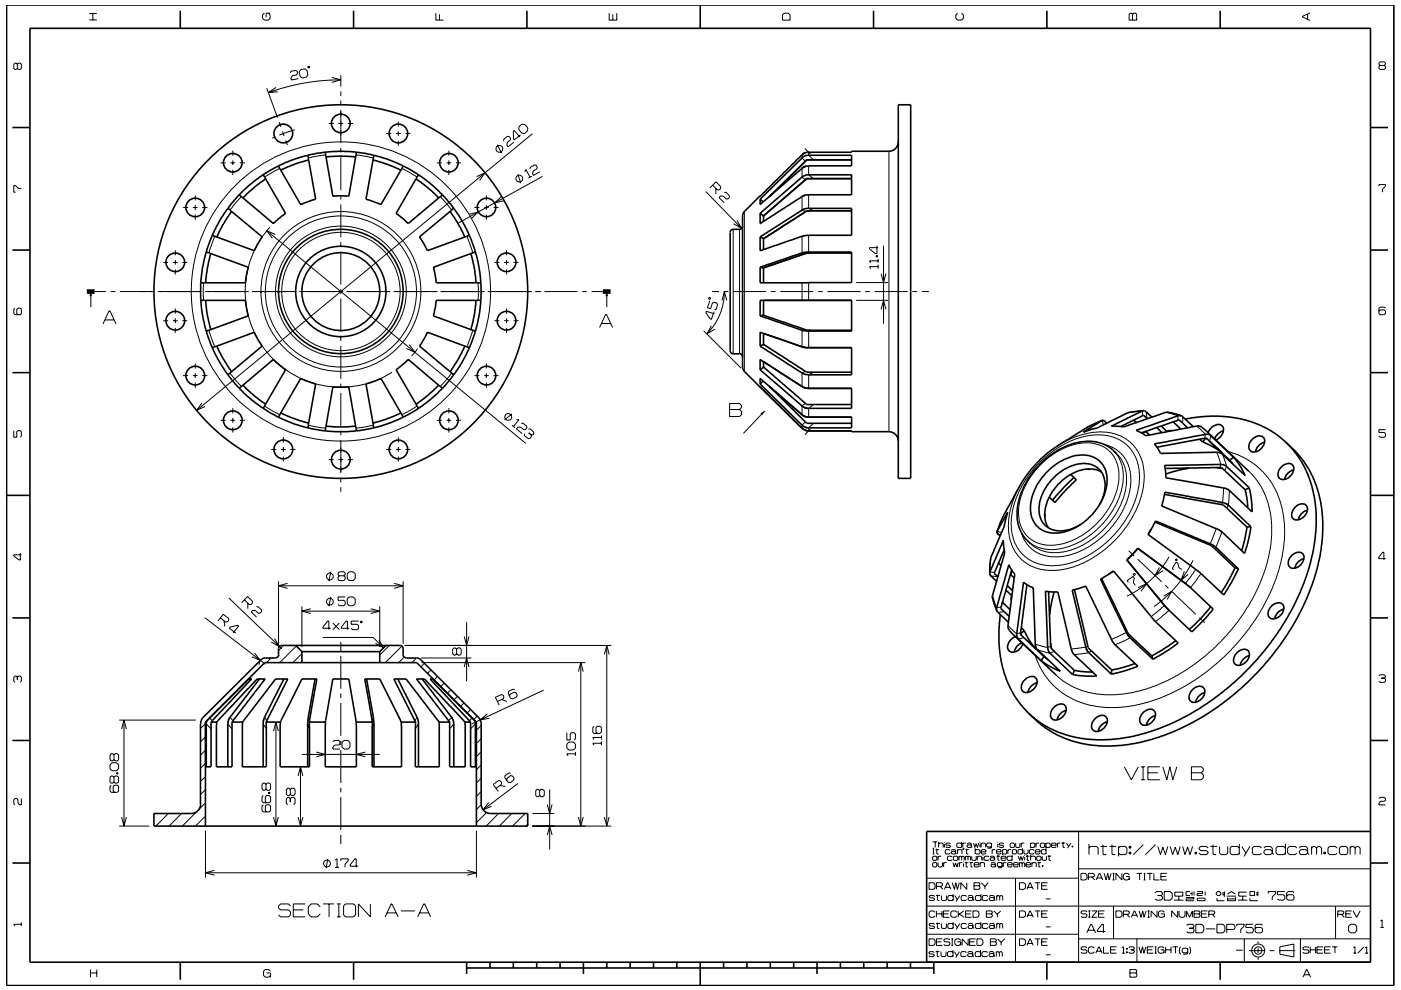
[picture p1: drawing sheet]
<svg xmlns="http://www.w3.org/2000/svg" width="297mm" height="210mm" viewBox="0 0 297 210" stroke-linecap="round" stroke-linejoin="round" font-family="sans-serif">
<g fill="none" stroke="#000" stroke-width=".21">
<path d="M3.7 13.6l-.3-.2h-.2l-.3 .2v.9l.3 .2 .5-.2M3.7 13.6l.2-.2h.4l.2 .2v.9l-.2 .2h-.4l-.2-.2M3.7 13.6v.9M18.9 4.2h1.6M18.9 2.9h1.6M19.7 2.9v1.3M56 2.8l-.3 .4v.7l.3 .4h.9l.4-.4v-.7l-.4-.4M56.6 18.7l2.2 6.3M57.3 2.8h-.9v.9M58.5 18.5l-1.6 1.1 2-.1M61.5 15.4l.2-.3 1-.2 .3 .3 .1 .4-.2 .3-.9 .1-.3 .5 .1 .5 1.5-.3M63.8 14.7l.8-.1 .5 .3 .2 1-.4 .5-.8 .1-.5-.3-.2-1z"/>
<path d="M65.4 14.1h.3l-.2 .3-.2-.1zM70.4 16.4l1.9 .5-1.9 .6M72.3 16v2.4M72.3 16.9a44.9 44.9 0 0 0-15.4 2.7M72.3 19.4v1M92.4 2.8v1.5h1.6M93.2 3v1.3M129.2 2.8v1.5h1.6v-1.5M129.9 3v1.3M166.3 2.8h.8l.4 .4v1.1h-1.6v-1.1zM203 2.8l-.4 .4v.7l.4 .4h.9l.4-.4v-.7l-.4-.4M239.6 2.8h.3l.2 .2 .3-.2h.3l.3 .2v1.3h-1.6v-1.3z"/>
<path d="M240.1 3v1.3M277.2 3v1.1M277.7 2.7l-1.6 .8v.1l1.6 .8M292.6 13.9l-.2-.3v-.2l.2-.3h.9l.2 .3v.2l-.2 .3M292.6 13.9l-.2 .2v.4l.2 .2h.9l.2-.2v-.4l-.2-.2M292.6 13.9h.9M46.8 34.5h1M48.9 34.5h.9M49.4 32v1M49.4 34v1M49.4 36v1.1M50.8 34.5h1.1"/>
<path d="M58.3 29l-.6 .3M59.2 25.9l.4 1M59.3 35.7l-3.2 1.8M59.9 27.8l.3 1M60.6 29.8l.4 1M62.5 27.6l-3.3 1.1M69 32.8l-3.6 .7M69.7 26.2h1.1M71.8 26.2h1M72.3 21.3v1M72.3 23.4v6.9M72.3 31.4v.9"/>
<path d="M72.3 33.4v6.9M73.7 26.2h1.1M75.5 32.8l3.7 .7M81.9 28.3h1.1M83.9 28.3h1.1M84.5 25.8v1M84.5 27.8v1M84.5 29.8v1.1M85.2 35.7l3.2 1.8M86 28.3h1M92.6 34.5h1.1M94.7 34.5h1"/>
<path d="M95.2 32v1M95.2 34v1M95.2 36v1.1M96.7 34.5h1M101 37.5l1.8-.8-1.1 1.6M105.4 30.7l.9 1.8M106.8 29.9v-.4l.8-.6 .3 .1 .3 .3v.4l-.7 .5v.6l.2 .4 1.3-1.1M109.8 36.9l.6 2M110 26.9l.7-.6 .6 .1 .6 .8-.1 .6-.6 .5-.6-.1-.6-.7zM110.4 28.6l-1.3 1.1-.2-.2-.1-1.6 .3-.2 1.1 1.4M111.3 36.4l.2-.4 .9 1.6M112.3 35.9l.2-.4 .8-.5 .4 .1 .2 .4-.1 .4-.7 .4-.2 .5 .2 .4 1.4-.8"/>
<path d="M112.8 37.4l-.8 .4M112.9 28.4l-71.2 58.6M115 37.4l-17.9 10M151.1 39.3l1 1h.4l.3-.3v-.4l-1-1-1.3 1.3M151.8 40v1.2M170 32.8v.7l.8 .7M170 35.7v1.8l.8 .6M170.6 31.5l1.2 1.2M171.4 32.3v.6l1.1 1M171.4 35.2v1.9l1.1 .8M188.5 32.1v59.5M292.4 39.5v-.3h1.3v.3l-.6 .6v.7"/>
<path d="M4.5 40h-.6l-.6-.6h-.4v1.4h.4M34.6 55.7h1M36.7 55.7h1M37.2 53.1v1M37.2 55.2v.9M37.2 57.1v1.1M38.6 55.7h1.1M38.8 44h1.1M40.9 44h1M41.4 41.4v1.1M41.4 43.5v1M41.4 45.5v1.1"/>
<path d="M42.9 44h1.1M43.1 60v3.7M45.6 50.1l-1.3 3.5M51.2 41.7l-2.4 2.9M56.6 48.9l54.9 45.2M57.2 48.2a20.3 20.3 0 0 0-.5 26.7 20.3 20.3 0 0 0 26.4 4M58.4 49.7l-1.8-.8 1.1 1.6M72.3 41.4v.9M72.3 43.3v7M72.3 51.3v1.1M72.3 53.3v7.1M93.3 41.7l2.5 2.9"/>
<path d="M99 50.1l1.2 3.5M99.5 45.5l1.9-.5-1.4 1.4M100.6 44h1M101.4 60v3.7M102.7 44h.9M103.1 41.4v1.1M103.1 43.5v1M103.1 45.5v1.1M104.6 44h1.1M104.8 55.7h1.1M106.3 41.7l-1.4 1.3 1.9-.4M106.9 55.7h1"/>
<path d="M107.4 53.1v1M107.4 55.2v.9M107.4 57.1v1.1M108.9 55.7h1M149.6 40.6l7.6 7.8M153.5 40.8h.5l.6 .7v.4l-.3 .3h-.4l-.5-.6h-.7l-.3 .3 1.1 1.1M155.4 48.6v26.4M156.2 46.7l1 1.7-1.7-.9M156.8 48.6v26.4M157.8 44.9v33.9M170 41.7v2.9l.8 .3M170 50.1v3.5l.8 .2"/>
<path d="M170 60v3.7M171.4 41.3v2.9l1.1 .5M171.4 49.9v3.6l1.1 .1M171.4 59.9v3.8M181.5 59.9h6.8M185.8 54.2h.3v.3h-.3zM185.8 54.4h.3M185.9 52.1v1.7h-.3l-1.2-1v-.3h1.8M186.2 56.6h-1.8l.2 .4M186.2 54.9v.8M186.2 56.1v.9M186.2 55.3h-1.8l.2 .4"/>
<path d="M186.8 58l.5 1.9 .5-1.9M187.3 52.1v16.6M3.2 65.4l-.3 .2v.9l.3 .3h1.1l.2-.3v-.9l-.2-.2h-.5l-.2 .2v.9l.2 .3M19.3 61.8v3.3M20.1 61.8h2.3M21.8 68.7l1.3-2.8h.2l1.3 2.8M22.3 67.9h1.9M23.5 61.8h1M25.4 61.8h7.4M33.4 61.8h9.4M34.6 68h1M36.7 68h1"/>
<path d="M37.2 65.4v1.1M37.2 67.5v1M37.2 69.6v1M38.6 68h1.1M38.8 79.7h1.1M40.9 79.7h1M41.4 77.1v1M41.4 79.2v1M42.9 79.7h1.1M43.4 61.8h9.3M44.3 70.1l1.2 3.5M48.8 79.1l2.4 2.9"/>
<path d="M53.4 61.8h9.4M63.5 61.8h9.3M72.3 61.3v1M72.3 63.3v7.1M72.3 71.3v1M72.3 73.4v6.9M73.4 61.8h9.4M83.4 61.8h9.4M86.8 73.1l1.2 1.6-1.9-.8M88.6 74l-1.4 1.6M93.4 61.8h9.3M95.8 79.1l-2.5 2.9"/>
<path d="M100.2 70.1l-1.2 3.5M100.6 79.7h1M102.7 79.7h.9M103.1 77.1v1M103.1 79.2v1M103.4 61.8h9.4M104.6 79.7h1.1M104.8 68h1.1M106.9 68h1M107.4 65.4v1.1M107.4 67.5v1M107.4 69.6v1"/>
<path d="M108.9 68h1M113.4 61.8h1.3M115.4 61.8h7M123.4 61.8h1M125.4 61.8h2.4M127.1 69.5l1.3-2.8h.2l1.3 2.8M127.5 68.6h2M128.6 61.8v3.3M149.2 70.1l7.9 8M150.3 63.2l.2-.1 .1 .3-.3 .1zM150.5 63.8l-.5 1.5 .7 .2 .3-1.2 .4-.2 .6 .2 .1 .3-.3 1-.3 .1M150.8 69.1l-.9 1.7 1.7-1"/>
<path d="M151 61.8h1.4M151.4 66.1l-.6 1.6-.2-.1-1-1.3 .2-.3 1.7 .6M153.1 63.8l.5-2 .5 2M153.5 61.8h.9M153.6 61.8a12.6 12.6 0 0 1-3.7 9M155.4 61.8h7M163.4 61.8h1M165.4 61.8h7M170.8 69.9l-.8 .2v3.5M170.8 78.7l-.8 .4v2.9M172.5 70.1l-1.1 .1v3.5M172.5 78.9l-1.1 .6v2.9"/>
<path d="M173.4 61.8h1.1M175.4 61.8h7.1M181.5 63.7h6.8M183.4 61.8h1M185.4 61.8h7M186.8 65.6l.5-1.9 .5 1.9M193.4 61.8h1M195.4 61.8h1.5M293.7 65.4l-.2-.3h-.9l-.2 .3v1.1l.2 .3h.9l.2-.3v-.5l-.2-.3h-.9l-.2 .3M2.9 91.3v1.4h.7v-1.1l.2-.3h.5l.2 .3v.9l-.2 .2M41.4 81.1v1.2M42.8 85.4l-1.1 1.6 1.8-.8"/>
<path d="M46.8 89.2h1M48.9 89.2h.9M49.4 86.6v1.1M49.4 88.6v1.1M49.4 90.6v1.1M50.8 89.2h1.1M56.1 86.1l3.2 1.9M57.5 95.3h1.1M59.6 95.3h1M60.1 92.7v1.1M60.1 94.8v1M60.1 96.9v1"/>
<path d="M61.5 95.3h1.1M65.4 90.2l3.6 .6M69.7 97.5h1.1M71.8 97.5h1M72.3 81.4v.9M72.3 83.3v7M72.3 91.3v1M72.3 93.3v7M73.7 97.5h1.1M79.2 90.2l-3.7 .6M81.9 95.3h1.1M83.9 95.3h1.1"/>
<path d="M84.5 92.7v1.1M84.5 94.8v1M84.5 96.9v1M86 95.3h1M88.4 86.1l-3.2 1.9M92.6 89.2h1.1M94.7 89.2h1M95.2 86.6v1.1M95.2 88.6v1.1M95.2 90.6v1.1M96.7 89.2h1M103.1 81.1v1.2"/>
<path d="M107.3 89l.1 .1M108.5 90.2l.7 .5M108.5 87.8l-1.5 1.3M109.5 89h.5l-1.1 1.5M110.5 89.8l.4-.1 .8 .7v.4l-.3 .3h-.4l-.6-.5h-.6l-.3 .4 1.2 1M111.2 92v.4l.8 .6h.4l.2-.3v-.4M112 91h.4l.8 .6v.4l-.2 .2-.4 .1M112.1 91.8l.5 .5M154.7 85.6h2.1l.4 .4v.4l-.4 .5 .4 .4v.6l-.4 .4h-2.1zM154.7 86.9h2.1M162.1 87.2l-4.5 4.7M170.8 85.6l-.8 .5v1.9"/>
<path d="M170.8 89.5l-.8 .7v.6M171.8 91l-1.2 1.2M172.5 85.8l-1.1 .8v1.9M172.5 89.8l-1.1 1v.6M220.5 98l3.1-2.5 2.2-1.4 2.3-1 1.7-.5 2.3-.4 2.9 .3 1.3 .3 1.5 .8 1 .7 1.4 1.5 .6 1.3 .5 1.5 .3 1.9-.1 2.3-.4 1.9-.9 2.6-.7 1.5-1.3 2.1-2.7 3.3-1.8 1.6-2.2 1.6-2.5 1.3-1.7 .6-2.1 .5-1.8 .2-1.6-.1-2-.4-1.7-.9-1-.8a9.9 9.9 0 0 1-2.4-9.5l.7-2.4 1.2-2.8 1.9-2.9zM220.6 98.6l1.3-1.2 2.2-1.6 2.3-1.1 1.7-.5a6.9 6.9 0 0 1 8.6 3.8l.1 .3a12.4 12.4 0 0 1-2.8 11l-1.8 2.1-2.7 2.1-3.2 1.6-2.7 .5a6.6 6.6 0 0 1-7.7-7.3l.4-2.3 1-2.8 1.8-2.9zM224 94.7l2.3-1.3 1.9-.8 3.6-.9 1.8-.1 1.7 .2 2.3 .6 1.2 .7 1.4 1.3 .9 1.1 .8 1.5 .5 1.8 .2 1.1v2.1l-.4 2.5-.5 1.7-.9 2.2-.9 1.7-1.1 1.6-1.6 2-1.7 1.8-2.1 1.7-3.7 2.2-3.4 1.2-1.9 .3-2.2 .1-2.2-.4-1.3-.5-1.7-1-.8-.9a10.6 10.6 0 0 1-2.1-9.7l1.1-3.4 1.2-2.4M234 90.1l-.4-.9-3.1 1.5M234.2 94.3l.4 .1a7.4 7.4 0 0 1 5.1 8.2l-.5 2.9-1.3 3.1-1.3 2.1-2.5 2.7-2.9 2.3-2.3 1.3-2.1 .7-1.5 .3-2.2 .1a7 7 0 0 1-6.5-5.1M234.3 89.4l.2 .5M236 95.5l.1 .2a8.3 8.3 0 0 1 1.7 8l-.6 2-1.1 2.3-1.1 1.6-1.8 2.1-1.8 1.7-2.3 1.4-2.5 1.1-2.4 .6a7.6 7.6 0 0 1-6.3-1.8M236.7 96.2l.9 1 .6 1.1a11.8 11.8 0 0 1-1.4 10.4l-1.3 1.8-1.6 1.9-1.7 1.5-1.6 1.1-1.9 1-1.8 .7-1.5 .4-1.8 .1a7.1 7.1 0 0 1-5-1.8"/>
<path d="M239.1 87.6l3-.4 .2 1M243 87.4l.2 1.4M247.1 87.5l2.7 .7-.1 1M250.8 88.4l-.1 1.3M253.7 90.4l1.9 1.8-.2 .8M255.8 91.5l.9 .9-.2 1.2M258 95.9l.8 2.6-.2 .7M259.2 96.3l.9 2.6-.4 1M260.3 95.8l2.1 .6 2.9 1.6 1.8 1.4 1.9 2.2 1.6 2.5 .9 2.5 .6 2.4 .3 3.1-.1 2.3-.5 4-.7 2.8-1.5 3.9-1.7 3.4-1.8 2.9-2.7 3.8-2.4 2.6-2.9 2.8-2.8 2.3-2.7 1.8-2.7 1.6-2.9 1.4-3.8 1.3-3.2 .7-3.1 .4-2.9-.1-3.5-.6-2.2-.7-2.4-1.3-1.9-1.4-2-2.2-1.7-2.6-.8-2.2M264.8 100l1.4 1.5 1.2 1.7 .9 1.9 .6 1.6 .5 2.2 .2 2.3v2.4l-.2 2.5-1.1 4.5-1.3 3.5-1.4 2.8-3.1 4.9-3.6 4.2-2.1 2.1-2.3 1.9-4.7 3.1-2.3 1.2-2.7 1.2-4.3 1.3-2.5 .4-2.6 .2-2.7-.2-2-.4-2.1-.6-1.6-.8-1.6-1-1.5-1.2M293.7 91.1h-1.3v.6h1.1l.2 .3v.5l-.2 .2h-.9l-.2-.2M4.3 117.3v1.5h-.2l-1.2-.9v-.2h1.6"/>
<path d="M72.3 101.3v1.1M72.3 103.3v1M210.1 118.2l-.2 3.1 1 .1M211.7 113.4l.4 .1M212.7 109.5l-1.3 3.2 .9 .3M239.3 116.8l1.2 1.1M241.2 118.6l5.1 4.8M247.9 118.1a20.3 20.3 0 0 1-9 8.3M249.2 118.7l.2-.2 .2 .3-.3 .1zM252.9 118.8a25.2 25.2 0 0 1-8.2 9.8M257.9 112.1l-1.4 3.5M259.1 112.8l-1.5 3.6"/>
<path d="M259.4 103.5l-.2 3.1-.3 .4M260.6 104l-.2 3.1-.3 .7M293.8 118.5h-1.5v-.3l.9-1.1h.2v1.6M43.4 131l12.9 9.9M46.7 131.1l1.1 .8h.5l.2-.4v-.4l-1.2-.8-1.1 1.4M47.5 131.7l.2 1.2M48.5 126.8l11.2 10.8M49.4 134.2l1.2-1.4-.3-.2-1.5 .4-.2 .3 1.4 1M51.8 127.3l1 .9h.5l.2-.3v-.4l-1-1-1.3 1.3M52.5 127.9v1.2M54 138.5l1.2 1.6-1.8-.8M54.4 128.7h.3l.8 .7v.3l-.3 .3-.4 .1-.7-.6h-.5l-.3 .3 1.1 1.1"/>
<path d="M57.5 139.6l-1 .9M58.2 135.4l1 1.7-1.7-.9M59.1 123.3v13.3M59.1 124.2h26.4M60.1 136.9l-1.1 1.1M61 123.7l-1.9 .5 1.9 .6M62.8 137l-3.5 3.5M64 138.6l-1.9 1.9M64 128.6v8.6M64 129.6h16.5M65.9 129.1l-1.9 .5 1.9 .5M68.4 135.2h10.7l2.2 2.2"/>
<path d="M70.1 133.3h-1.6v-.3l1-1.3h.2v1.9M70.1 121.3l-.4 2M70.1 126.6l-.4 2M70.6 132.2l1.4 1.4M71.9 122.1l-.2-.2v-.3l.2-.3h1l.3 .3v.3l-.3 .2M71.9 122.1l-.2 .3v.4l.2 .3h1l.3-.3v-.4l-.3-.3M71.9 122.1h1M72 132.2l-1.4 1.4M72.3 136.1v2M72.3 139.1v7M73.2 126.6h-1.5v.7h1.2l.3 .3v.6l-.3 .3h-1l-.2-.3M73.6 127l.4-.4h.9l.4 .4v1.1l-.4 .4h-.9l-.4-.4z"/>
<path d="M74 121.3h.9l.4 .4v1l-.4 .4h-.9l-.4-.4v-1zM74.1 133.3h-1.7v-.3l1-1.3h.3v1.9M76 131.7h-1.5v.7h1.2l.3 .3v.6l-.3 .3h-.9l-.3-.3M76.5 131.7l.3 .2-.1 .2-.3-.1zM78.6 129.1l1.9 .5-1.9 .5M80.3 135.7l1 1.7-1.7-1M80.5 128.6v8.6M82.5 136.9l-2 2M83.6 123.7l1.9 .5-1.9 .6M85.2 137l-3.5 3.5M85.5 123.3v13.3M85.7 139.4l-1.2 1.1"/>
<path d="M85.8 136.9h43.8M88.3 139.6l-1 .9M89.3 139.6h10.6M96.8 137.7l-.3-.3h-.2l-.3 .3v1l.3 .3h.2l.3-.3M96.8 137.7l.3-.3h.4l.3 .3v1l-.3 .3h-.4l-.3-.3M96.8 137.7v1M98.4 135l.5 1.9 .5-1.9M98.9 131.9v12.6M128.1 138.8l.6-1.9 .5 1.9M128.6 136.9v38.3M210.1 122.2l1.4 .1M210.4 126.3l.9 2.6 1-.1"/>
<path d="M212.9 129.7l-1.3 .2M213.7 132.7l1.9 1.7 .8-.2M214.9 134.7l1 .8 1.2-.2M219.5 136.6l2.3 .7h.3l.7-.2M220 137.8l2.6 .7 .9-.3M230.6 137l-.8 .3-2.7 .3M231.4 138.1l-.6 .3-3 .4M239 134l-3.3 1.6M239.2 123.5l-.2-.4 1.2-.8 .3 .3-.2 1 .4 .6M239.6 135.3l-3.2 1.5M239.9 135.1l-.3 .2M240.4 121.6l.3 .1-.2 .3-.2-.1z"/>
<path d="M241.3 124.6l1.8-.8-1.2 1.6M245.8 120.4l-.9 1.7 1.7-1M246.7 126.4l1.7-1-.9 1.8M246.9 128.4l-2.8 2.4M247 124.1l.7 .7M247.9 129.5l-2.9 2.4M248.5 125.5l5 4.8M250.6 120.8l-.6-.4-.3-.9-.4-.3-.8 1.4 .4 .2M251.1 121.2l-.7 1.9 1.5-1.3M253.5 120.8l-2.2 3M254.3 131l1.1 1.1M254.6 121.7l-2.2 3"/>
<path d="M3.7 143.6l-.3-.2h-.2l-.3 .2v.9l.3 .2M3.7 143.6l.2-.2h.4l.2 .2v.9l-.2 .2M3.7 143.6v.6M25.3 152.7h16.2M25.8 154.6l.5-1.9 .5 1.9M26.3 152.7v22.5M43.6 159.1l-1.1 1M43.6 156.3l-1.1 1M43.6 153.5l-1.1 1M43.7 153.5l1 1.1M44.5 152.3l.5 .6M48.3 153.5l.9 1.1"/>
<path d="M48.8 152.1l.6 .8M55.2 140.1l-.3 .9M55.8 153.5l.7 1.1M56.1 152.1l.5 .8M58 155.1l.5-1.9 .5 1.9M58.5 153.2v22M65.2 153.5l.4 1.1M65.4 152.1l.2 .8M67.1 159.5l1.9 .5-1.9 .5M70.6 157.3l.2-.2h1l.3 .2v.5l-.3 .2h-.8l-.4 .5v.4h1.5M72.3 147.1v1M72.3 149.1v7"/>
<path d="M72.3 157.1v1M72.3 159.1v7M72.5 157.5l.4-.4h.9l.4 .4v1l-.4 .4h-.9l-.4-.4zM77.5 159.5l-1.9 .5 1.9 .5M79.2 152.1l-.3 .8M79.3 153.5l-.4 1.1M88.4 152.1l-.4 .8M88.7 153.5l-.7 1.1M89.4 140.5h34.7M90 140.7l-.8 .7M91.4 142.1l-.8 .7M92.7 143.5l-.7 .7"/>
<path d="M94.1 144.9l-.7 .7M95.6 146.3l-.7 .7M95.8 152.1l-.7 .8M96.2 153.5l-.9 1.1M97 147.7l-.7 .7M98.4 149.1l-.7 .7M98.4 141.5l.5-1.9 .5 1.9M99.8 150.5l-.7 .7M100.1 152.3l-.6 .6M100.8 153.5l-1 1.1M101.2 151.9l-.7 .7M102 159.5l-1 1"/>
<path d="M102 156.7l-1 1M102 153.9l-1 1M103.3 151.4l-1.5 1.3 2-.3M105.5 148.8l1.2-.6 .1-.4-.1-.4-.4-.1-1.3 .6 .8 1.7M106.3 148.4l1.2 .4M109.1 146.3l-.3-.1-.9 .4-.2 .4 .5 1.1 .4 .1 .9-.4 .2-.4-.3-.5-.3-.1-.9 .4-.2 .4M115.3 146.4l-15.3 7.1M120.2 155.4v1.6h.7v-1.3l.3-.3h.5l.3 .3v1l-.3 .3M120.6 157.4h1l.4 .4v.9l-.4 .4h-1l-.4-.4v-.9zM122 159.9h-1.8l.2 .4M122 159.5v.8M122.6 142.4l.5-1.9 .6 1.9"/>
<path d="M123.1 140.5v34.7M125.9 154l-.2 .3v1l.2 .3h1.3l.3-.3v-1l-.3-.3h-.5l-.3 .3v1l.3 .3M127.5 157.6h-1.8l.2 .5M127.5 156v.8M127.5 157.2v.9M127.5 156.4h-1.8l.2 .4M292.4 143.4l.2-.3h.9l.2 .3v.2l-.2 .2M292.9 143.8h.6M293.5 143.8l.2 .3v.4l-.2 .2h-.9l-.2-.2M4.5 169.4v1.3h-.3l-.4-.4v-.7l-.2-.2h-.4l-.3 .2v.9l.3 .2M23.6 166.5l-.3 .3v1l.3 .3h1.2l.3-.3v-1l-.3-.3h-.5l-.3 .3v1l.3 .3M23.7 161.8h1l.4 .4v.9l-.4 .4h-1l-.4-.4v-.9z"/>
<path d="M24.2 164.8l-.3-.2h-.3l-.3 .2v1.1l.3 .2h.3l.3-.2M24.2 164.8l.2-.2h.4l.3 .2v1.1l-.3 .2h-.4l-.2-.2M24.2 164.8v1.1M24.2 160.1l-.3-.3h-.3l-.3 .3v1l.3 .3h.3l.3-.3M24.2 160.1l.2-.3h.4l.3 .3v1l-.3 .3h-.4l-.2-.3M24.2 160.1v1M24.7 163.9h.3v.3h-.3zM24.7 164h.3M25.3 175.2h6.4M25.8 173.3l.5 1.9 .5-1.9M32.9 172.5l-.3 .3M35.7 172.5l-2.6 2.7"/>
<path d="M38.5 172.5l-2.6 2.7M41.6 172.3l-2.9 2.9M43.6 170.3l-1.4 1.4M43.6 167.5l-1.1 1M43.6 164.7l-1.1 1M43.6 161.9l-1.1 1M43.6 176.2v9.9M43.6 173.1l-2.2 2.1M55.8 168.7l-.3 .3v1l.3 .3h1.3l.3-.3v-1l-.3-.3h-.6l-.2 .3v1l.2 .3M55.8 170.7l-.3 .2v1.1l.3 .2h1.3l.3-.2v-1.1l-.3-.2h-.6l-.2 .2v1.1l.2 .2M56.4 166.4l.3-.3h.4l.3 .3v.9l-.3 .3h-.4l-.3-.3M56.4 166.4l-.3-.3h-.3l-.3 .3v.9l.3 .3h.3l.3-.3"/>
<path d="M56.4 166.4v.9M56.9 168.1h.3v.2h-.3zM56.9 168.2h.3M58 173.3l.5 1.9 .5-1.9M61.5 169.4l-.2-.3h-.3l-.3 .3v1l.3 .3M61.5 169.4l.3-.3h.5l.3 .3v1l-.3 .3M61.5 169.4v.7M61.5 167.5l-.2-.3h-.3l-.3 .3v.9l.3 .3h.3l.2-.3M61.5 167.5l.3-.3h.5l.3 .3v.9l-.3 .3h-.5l-.3-.3M61.5 167.5v.9M63.2 164.6l.5-2 .5 2M63.2 173.3l.5 1.9 .5-1.9"/>
<path d="M63.7 162.6v12.6M64 160h16.5M72.3 167.1v1M72.3 169.1v7M72.3 177.1v1.9M101 176.2v9.9M102 170.7l-1 1M102 167.9l-1 1M102 165.1l-1 1M102 162.3l-1 1M103.1 172.4l-2.1 2.1M103.6 170.2l-1.2 1.6 1.8-.8"/>
<path d="M105.2 167.2l1.1-.8v-.5l-.2-.3h-.4l-1.1 .8 1.1 1.5M105.7 172.5l-2.6 2.7M106 166.6l1.1 .2M108.2 164h-.3l-.8 .5-.1 .4 .8 1 .4 .1 .8-.6v-.4l-.3-.4-.4-.1-.8 .6-.1 .4M108.5 172.5l-2.6 2.7M109.9 166.2l-7.5 5.6M111.3 172.5l-2.6 2.7M111.9 174.8l-.4 .4M112.9 175.2h16.7M112.9 172.5h4.6M114.4 167.7l-.3-.3h-.3l-.2 .3v1l.2 .3h.3l.3-.3M114.4 167.7l.3-.3h.4l.3 .3v1l-.3 .3h-.4l-.3-.3"/>
<path d="M114.4 167.7v1M116 170.6l.5 1.9 .5-1.9M116 177.1l.5-1.9 .6 1.9M116.5 167.4v12.8M122.6 173.3l.5 1.9 .6-1.9M128.1 173.3l.5 1.9 .6-1.9M197.7 178.6h1M197.7 179.9h.4M197.9 179.9v1.2M198.3 178.6v1.1M198.6 180v1.1h.4M199 179l.2-.2h.6l.2 .2v.7"/>
<path d="M199 178.6v1.1M200.2 178.6v.1M200.2 179v.7M201.5 179l-.2-.2h-.6l-.2 .3 .2 .2h.6l.2 .3-.2 .1h-.6l-.2-.1M203.9 179l-.2-.2h-.7l-.1 .2v.6l.1 .1h.7l.2-.1M203.9 178.6v1.1M204.1 178.8v.9M204.2 179.9h.2l-.2 .4zM204.3 179.9l-.1 .4M204.8 178.8h-.5l-.2 .2M204.9 180v1.1h.4M205 179l.2-.2h.6l.2 .2v.6"/>
<path d="M206 179.4l-.2-.2h-.6l-.2 .2 .2 .3h.6l.2-.1M206 179.6l.1 .1M206.4 178.8l.3 .9 .3-.8 .2 .8 .3-.9M206.8 179.9v1.2M207.8 178.6v.1M207.8 179v.7M208 179l.2-.2h.5l.3 .2v.7M208 178.8v.9M210.2 179l-.2-.2h-.6l-.2 .2v.4l.2 .3h.6l.2-.3M210.2 178.8v.9l-.2 .2h-.6M211.5 178.6v.1M211.5 179v.7"/>
<path d="M212.8 179l-.2-.2h-.6l-.2 .3 .2 .2h.6l.2 .3-.2 .1h-.6l-.2-.1M214.3 178.8h.6l.2 .2v.6l-.2 .1h-.6l-.1-.1v-.6zM215.3 178.8v.8l.2 .1h.6l.1-.1v-.8M216.5 178.8v.9M216.8 179.9v1.2M217.2 178.8h-.5l-.2 .2M218.5 179l.2-.2h.5l.2 .2v.6l-.2 .1h-.5l-.2-.1M218.5 178.8v1.1M219.7 178.8v.9M220.3 178.8h-.5l-.1 .2M220.6 179l.2-.2h.5l.2 .2v.6l-.2 .1h-.5l-.2-.1zM221.7 179l.3-.2h.5l.2 .2v.6l-.2 .1h-.5l-.3-.1"/>
<path d="M221.7 178.8v1.1M221.8 179.9v1.2M222.9 179.3h1l-.1-.5h-.7l-.2 .2v.6l.2 .1h.7l.1-.1M224.2 178.8v.9M224.8 178.8h-.4l-.2 .2M225.1 178.8h.7M225.4 178.6v1.1h.4M226.1 178.8l.5 .8M227 178.8l-.6 1.1M227.3 179.4h.2v.3h-.2zM227.4 179.4v.3M228.7 176.4v27.7"/>
<path d="M230.9 179.9l.3-.4h1.3l.3 .4v1.4M230.9 179v2.3M233.3 179.5h1.4M233.8 179.2v1.9l.2 .2h.6M235.2 179.5h1.4M235.8 179.2v1.9l.2 .2h.5M237.1 179.9l.4-.4h1l.4 .4v1l-.4 .4h-1l-.4-.4M237.1 179.5v2.1M238.4 162.6l1.5 2.8 1.4-2.8M239.4 179.5h.4v.4h-.4zM239.6 179.5v.4M241.9 162.6h.9"/>
<path d="M241.9 165.4h.9M242.4 162.6v2.8M242.4 179.2l-2.1 2.1M243.4 163.9h2.1M245 179.2l-2.1 2.1M245.5 179.5l.5 1.8 .5-1.6 .6 1.6 .5-1.8M245.9 162.6h-2.5v2.8h2.5M246.5 162.6l.9 2.8 .6-2.8 .7 2.8 .8-2.8M248.1 179.5l.5 1.8 .6-1.6 .5 1.6 .5-1.8M250.7 179.5l.5 1.8 .6-1.6 .5 1.6 .6-1.8M252.6 163.9h2.1M252.6 162.6h2.1l.4 .5v.4l-.4 .4 .4 .4v.7l-.4 .4h-2.1z"/>
<path d="M256.2 179.9l-.4-.4h-1.2l-.4 .4 .4 .5h1.2l.4 .5-.4 .4h-1.2l-.4-.4M256.6 179.5h1.5M257.2 179.2v1.9l.1 .2h.6M258.6 179.5v1.4l.3 .4h1.1l.3-.4v-1.4M262.8 179.9l-.4-.4h-1.2l-.4 .4v1l.4 .4h1.2l.4-.4M262.8 179v2.3M263.3 179.5l.9 1.4M265 179.5l-1.2 2.1M267.5 179.9l-.4-.4h-1.2l-.4 .4v1l.4 .4h1.2l.4-.4M268 179.9l.3-.4h1.1l.3 .4v1M272.5 179.9l-.3-.4h-1.3l-.3 .4v1l.3 .4h1.3l.3-.4M272.5 179v2.3"/>
<path d="M274.9 179.9l-.3-.4h-1.2l-.4 .4v1l.4 .4h1.2l.3-.4M275.5 179.9l.3-.4h1.1l.3 .4v1M278.1 179.9l.3-.4h.4l.3 .4M278.1 179.5v1.8M279.1 179.9l.4-.4h.3l.4 .4v1.4M279.1 179.9v1.4M283.5 179.9l-.4-.4h-1.2l-.3 .4v1l.3 .4h1.2l.4-.4M284.3 179.5h1.1l.3 .4v1l-.3 .4h-1.1l-.3-.4v-1zM286.3 179.9l.3-.4h.3l.4 .4M286.3 179.5v1.8M287.3 179.9l.4-.4h.3l.4 .4v1.4M287.3 179.9v1.4"/>
<path d="M292.4 169.4l.2-.3h.9l.2 .3v.3l-.2 .3h-.8l-.3 .3v.4h1.3M4.5 195.7v.7M4.5 196h-1.6l.3 .4M43.6 185.1h57.4M45.5 184.6l-1.9 .5 1.9 .5M61.6 192.1l-.4-.4h-1.7l-.4 .4v.5l.4 .4h1.7l.4 .4v.6l-.4 .5h-1.7l-.4-.5M62.2 193h2.1M64.7 191.7h-2.5v2.8h2.5M67.9 192.4l-.6-.7h-1.3l-.6 .7v1.4l.6 .7h1.3l.6-.7M68.5 191.7h2.3M69.5 182.2l-.4 1.9M69.8 191.7v2.8"/>
<path d="M71 182.4l.5-.2v1.8M71 184h.9M71.4 191.7h.9M71.4 194.5h.9M71.8 191.7v2.8M72.3 182.6v-.4h1.5v.4l-.7 .7v.7M72.9 192.1l.4-.4h1.7l.4 .4v1.9l-.4 .5h-1.7l-.4-.5zM75.9 183.7h-1.6v-.3l.9-1.2h.3v1.8M78.5 191.7v2.8l-2.5-2.8v2.8M81.7 194.5l1.2-2.8h.2l1.3 2.8M82 193.6h2M85 193.2h3"/>
<path d="M88.6 194.5l1.2-2.8h.2l1.3 2.8M89 193.6h1.9M99.1 184.6l1.9 .5-1.9 .5M196.5 198.2h32.2M196.5 192.2h94.1M196.6 186.3h32.1M197 199.1h.9l.3 .4v.7l-.3 .3h-.9zM197 187.2h.9l.3 .4v.7l-.3 .3h-.9zM197.7 181.1h.4M197.7 181.8l.2-.2h.6l.1 .2v.5l-.1 .2h-.6l-.2-.2zM197.7 183.1l.2-.1h.6l.1 .1v.6l-.1 .2h-.6l-.2-.2zM198.2 190.2l-.2-.3h-.8l-.2 .3 .2 .3h.8l.2 .3-.2 .2h-.8l-.2-.2"/>
<path d="M198.2 196.1l-.2-.2h-.8l-.2 .2 .2 .3h.8l.2 .2-.2 .3h-.8l-.2-.2M198.2 193.5l-.2-.3h-.7l-.3 .3v.8l.3 .3h.7l.2-.3M198.3 180.2h.8M198.5 189.9h.8M198.5 195.9h.8M198.5 188h1.1l.2-.2v-.4l-.2-.2h-1.1v1.4M198.5 199.8h1.1M198.5 193.2v1.4M198.5 193.8h1.2M198.7 189.7v1.2l.5 .1M198.7 195.7v1.1l.5 .1M198.9 183v.7l.2 .2h.5l.2-.2v-.7"/>
<path d="M198.9 181.6v.9M199.3 188l.6 .6M199.6 181.6h-.5l-.2 .2M199.6 189.9v.9l.2 .2h.6l.3-.2v-.9M199.6 195.9v.8l.2 .2h.6l.3-.2v-.8M199.7 193.2v1.4M199.8 199.1h-1.3v1.4h1.3M200 193.8h1.1M200.1 183v.9M200.2 188.6l.7-1.4h.1l.6 1.4M200.4 188.2h1M200.7 183h-.5l-.1 .1"/>
<path d="M201.3 193.2h-1.3v1.4h1.3M201.4 199.3l-.2-.2h-.9l-.2 .5 .2 .2h.9l.2 .2v.3l-.2 .2h-.9l-.2-.2M201.4 180.4l-.1-.2h-.7l-.2 .2v.5l.2 .2h.7l.1-.2M201.7 180.4l.2-.2h.5l.2 .2v.5M201.7 199.1h.4M201.9 199.1v1.4M201.9 187.2l.5 1.4 .2-1.4 .4 1.4 .4-1.4M201.9 181.8l-.2-.2h-.7l-.1 .2v.5l.1 .2h.7l.2-.2M202.1 183l.2 .9 .3-.9 .3 .9 .3-.9M202.1 190.2l-.2-.3h-.7l-.2 .3v.6l.2 .2h.7l.2-.2M202.1 196.1l-.2-.2h-.7l-.2 .2v.6l.2 .2h.7l.2-.2M202.1 189.6v1.4"/>
<path d="M202.1 195.6v1.3M202.1 181.8l.2-.2h.6l.2 .2v.5l-.2 .2h-.6l-.2-.2zM202.4 189.9l.5 .9M202.4 195.9l.5 .8M202.6 180.8l-.2-.2h-.5l-.2 .2 .2 .3h.5l.2-.2M202.6 180.9l.2 .2M202.9 193.5l-.3-.3h-.7l-.3 .3v.8l.3 .3h.7l.3-.3M202.9 199.8h.8v.7M203 180.4l.2-.2h.6l.2 .2v.7M203 180.2v.9M203.2 193.2v1.4M203.3 181.8l.2-.2 .4 .2"/>
<path d="M203.3 181.6v.9M203.4 193.8l1 .8M203.4 183v.9M203.5 189.9l-.8 1.3M203.5 195.9l-.8 1.2M203.7 199.5l-.3-.4h-.7l-.3 .4v.7l.3 .3h.7l.3-.3M203.9 181.8v.7M203.9 181.8l.1-.2 .4 .2v.7M204 183h-.4l-.2 .1M204.3 182.7v.2M204.3 183.1v.8M204.3 193.2l-1.1 .8"/>
<path d="M204.6 183h.7M204.7 180.2h.7M204.7 181.6v.9M204.7 181.8l.1-.2 .4 .2M204.7 193.8h1.1M204.8 182.8v1l.4 .1M204.9 190.2l-.2-.3h-.7l-.2 .3v.6l.2 .2h.7l.2-.2M204.9 196.1l-.2-.2h-.7l-.2 .2v.6l.2 .2h.7l.2-.2M205 187.2v1.4l-1.3-1.4v1.4M205.2 190.2l.2-.3h.7l.2 .3v.6M205.2 196.1l.2-.2h.7l.2 .2v.6M205.2 181.8v.7"/>
<path d="M205.2 181.8l.2-.2 .4 .2v.7M205.3 199.1v1.4l-1.3-1.4v1.4M205.6 183h.7M205.6 199.8h1M205.9 182.8v1l.3 .1M206 193.2h-1.3v1.4h1.3M206 181.6v.7l.2 .2h.6l.2-.2v-.7M206.3 193.2h1l.3 .3v.8l-.3 .3h-1zM206.3 190.6l-.2-.2h-.7l-.2 .2 .2 .4h.7l.2-.2M206.3 196.5l-.2-.2h-.7l-.2 .2 .2 .4h.7l.2-.2M206.3 190.8l.2 .2M206.3 196.7l.2 .2"/>
<path d="M206.5 187.2h1.1l.2 .2-.2 .5 .2 .2v.3l-.2 .2h-1.1zM206.5 187.9h1.1M206.5 183.4h1.1l-.2-.4h-.7l-.2 .1v.6l.2 .2h.7l.2-.2M206.8 180.4l.1-.2h.7l.2 .2v.5l-.2 .2h-.7l-.1-.2M206.8 199.1h-1.2v1.4h1.2M207.1 199.1h1l.3 .4v.7l-.3 .3h-1zM207.2 181.8l.2-.2h.5l.2 .2v.7M207.2 181.6v.9M207.8 183.1l.2-.1h.6l.1 .1v.8M207.8 183v.9M208 190.2l-.2-.3h-.8l-.2 .3v.6l.2 .2h.8l.2-.2M208 196.1l-.2-.2h-.8l-.2 .2v.6l.2 .2h.8l.2-.2"/>
<path d="M208 189.6v1.4M208 195.6v1.3M208 180.7h1v-.3l-.2-.2h-.6l-.2 .2v.5l.2 .2h.6l.2-.2M208.1 187.2l.7 .8M208.4 181.3v.2M208.4 181.8v.7M208.8 188v.6M209.1 193.2h1.1l.2 .2-.2 .4 .2 .2v.3l-.2 .3h-1.1zM209.1 193.8h1.1M209.5 190.2l-.3-.3h-.7l-.2 .3v.6l.2 .2h.7l.3-.2M209.5 196.1l-.3-.2h-.7l-.2 .2v.6l.2 .2h.7l.3-.2M209.5 187.2l-.7 .8"/>
<path d="M209.7 181.8l-.2-.2h-.7l-.1 .2v.5l.1 .2h.7l.2-.2M209.7 190.2l.3-.3h.6l.2 .3v.6M209.7 196.1l.3-.2h.6l.2 .2v.6M209.9 181.8l.2-.2h.5l.3 .2v.5M210 199.1h1l.2 .2-.2 .5 .2 .2v.3l-.2 .2h-1zM210 199.8h1M210.1 183.1l.2-.1h.5l.2 .1v.6M210.4 180.2v.9M210.7 193.2l.8 .7M210.8 190.6l-.2-.2h-.6l-.3 .2v.2l.3 .2h.6l.2-.2M210.8 196.5l-.2-.2h-.6l-.3 .2v.2l.3 .2h.6l.2-.2M210.8 190.8l.2 .2"/>
<path d="M210.8 196.7l.2 .2M210.9 182.2l-.3-.3h-.5l-.2 .3 .2 .3h.5l.3-.2M210.9 182.3l.1 .2M211 183.5l-.2-.2h-.5l-.2 .2 .2 .4h.5l.2-.2M211 183.7l.2 .2M211 180.2h-.4l-.2 .2M211.3 181.6h.7M211.3 180.7h1l-.2-.5h-.6l-.2 .2v.5l.2 .2h.6l.2-.2M211.3 190.2l.2-.3 .5 .3M211.3 189.9v1.1M211.3 195.9v1M211.3 196.1l.2-.2 .5 .2"/>
<path d="M211.5 193.9v.7M211.5 199.1l.8 .8M211.6 181.4v1l.3 .1M212 190.2l.2-.3 .4 .3v.8M212 190.2v.8M212 196.1v.8M212 196.1l.2-.2 .4 .2v.8M212.2 193.2l-.7 .7M212.3 182h1v-.2l-.2-.2h-.6l-.2 .2v.5l.2 .2h.6l.2-.2M212.3 199.9v.6M212.5 183.1l-.2-.1h-.7l-.2 .1v.5l.2 .2h.7l.2-.2M212.5 183v.9l-.2 .2h-.7"/>
<path d="M212.6 180.4l.1-.2h.6l.1 .2v.5l-.1 .2h-.6l-.1-.2M212.6 180.2v1.1M212.7 183v.9M213 199.1l-.7 .8M213.4 183h-.5l-.2 .1M213.6 183.4h1l-.1-.4h-.7l-.2 .1v.6l.2 .2h.7l.1-.2M213.7 180.2v.9M214.4 180.2h-.5l-.2 .2M214.6 181.8l-.2-.2h-.7l-.2 .2v.5l.2 .2h.7l.2-.2M214.6 181.3v1.2M214.6 180.4l.2-.2h.5l.2 .2v.5l-.2 .2h-.5l-.2-.2zM214.9 183.4h1l-.2-.4h-.6l-.2 .1v.6l.2 .2h.6l.2-.2"/>
<path d="M215.3 186.3v17.8M215.9 181.6l.3 .9 .2-.8 .3 .8 .3-.9M216.2 183v.9M216.2 183.1l.2-.1 .3 .1M216.2 199.1h.9l.3 .4v.7l-.3 .3h-.9zM216.2 187.2h.9l.3 .4v.7l-.3 .3h-.9zM216.2 193.2h.9l.3 .3v.8l-.3 .3h-.9zM216.7 183.1l.2-.1 .4 .1v.8M216.7 183.1v.8M216.8 180.4l-.2-.2h-.6l-.2 .2v.5l.2 .2h.6l.2-.2M217.1 180.2v.7l.2 .2h.5l.2-.2v-.7M217.3 181.3v.2"/>
<path d="M217.3 181.8v.7M217.5 183.4h1l-.1-.4h-.7l-.2 .1v.6l.2 .2h.7l.1-.2M217.5 181.6h.8M217.7 194.6l.7-1.4 .7 1.4M217.7 188.6l.7-1.4 .7 1.4M217.8 181.4v1l.4 .1M217.9 194.1h1M217.9 188.2h1M218.5 181.8l.2-.2h.6l.2 .2v.7M218.5 181.3v1.2M218.8 183.1l.2-.1h.5l.2 .1v.8M218.8 183v.9"/>
<path d="M219.2 180.4l-.1-.2h-.7l-.2 .2v.5l.2 .2h.7l.1-.2M219.4 199.1h1.2M219.4 193.2h1.2M219.4 187.2h1.2M219.5 180.7h1l-.2-.5h-.6l-.2 .2v.5l.2 .2h.6l.2-.2M219.8 181.8l.2-.2h.5l.2 .2v.5l-.2 .2h-.5l-.2-.2zM220 183h.7M220 187.2v1.4M220 193.2v1.4M220 199.1v1.4M220.3 182.8v1l.3 .1M220.8 199.8h1.1"/>
<path d="M220.8 193.8h1.1M220.8 187.9h1.1M221 183.6h.1v.2h-.1zM221 181.6v.7l.1 .2h.6l.2-.2v-.7M221.1 183.6v.2M221.7 196.6h1.1M221.7 190.7h1.1M221.8 180.4l-.2-.2h-.6l-.2 .2v.5l.2 .2h.6l.2-.2M222.1 199.1h-1.3v1.4h1.3M222.1 187.2h-1.3v1.4h1.3M222.1 193.2h-1.3v1.4h1.3M222.1 181.6h.8"/>
<path d="M222.4 181.4v1l.4 .1M228.7 199.1h61.9M228.7 184.3h61.9M229.2 185.2h.9l.4 .4v.7l-.4 .3h-.9zM230.4 197.9l.9-1.9h.1l.9 1.9M230.5 193.4l-.2-.2h-.9l-.2 .2 .2 .4h.9l.2 .2v.3l-.2 .3h-.9l-.2-.3M230.7 197.3h1.3M230.8 186h1l.2-.2v-.3l-.2-.3h-1v1.4M230.8 193.2h.4M230.8 194.6h.4M231 193.2v1.4M231.5 186l.6 .6"/>
<path d="M231.5 193.2h1.1l-1.1 1.4h1.1M232.4 186.6l.6-1.4h.2l.6 1.4M232.6 186.2h1M232.9 193.8h1.1M234.1 185.2l.4 1.4 .4-1.4 .3 1.4 .4-1.4M234.2 193.2h-1.3v1.4h1.3M234.4 197.6h-1.7v-.3l.9-1.3h.3v1.9M235.9 185.2h.4M235.9 186.6h.4M236.1 185.2v1.4M236.1 192.2v6.9M236.6 193.2h1l.3 .3v.8l-.3 .3h-1z"/>
<path d="M237.9 185.2v1.4l-1.3-1.4v1.4M238.2 193.9h1l.2-.2v-.3l-.2-.2h-1v1.4M238.7 185.9h.7v.7M238.9 193.9l.7 .7M239.4 180.8h.4v.3h-.4zM239.4 185.6l-.3-.4h-.6l-.3 .4v.7l.3 .3h.6l.3-.3M239.6 180.8v.3M239.9 194.6l.6-1.4 .7 1.4M240.1 194.1h.9M241 185.2h1.1M241 199.1v5M241.5 193.2l.4 1.4 .4-1.4 .3 1.4 .4-1.4"/>
<path d="M241.6 185.2v1.4M242.5 185.2h.4M242.5 186.6h.4M242.7 185.2v1.4M243.2 185.2h1.1M243.3 193.2h.5M243.3 194.6h.5M243.5 193.2v1.4M243.8 185.2v1.4M244.6 185.2v1.4h1.2M244.9 189.4l.3-.3h1l.3 .3v.2l-.3 .3M245.3 193.2v1.4l-1.2-1.4v1.4"/>
<path d="M245.4 189.9h.8M246.1 193.8h.8v.8M246.1 185.9h1.1M246.2 189.9l.3 .3v.5l-.3 .2h-1l-.3-.2M246.8 189.1h1.3l.4 .4v1l-.4 .4h-1.3zM246.9 193.5l-.4-.3h-.6l-.3 .3v.8l.3 .3h.6l.4-.3M247.4 185.2h-1.3v1.4h1.3M248.9 190.9h2M249.1 189.2h1.7v.9h-1.7zM249.7 193.2v1.4l-1.3-1.4v1.4M249.9 190.1v.8M250 193.2v1.1l.3 .3h.6l.3-.3v-1.1"/>
<path d="M251.5 190.4h1.6v.3h-1.6v.3h1.6M251.5 194.6v-1.4l.7 1.4 .6-1.4v1.4M251.6 196.3l.3-.3h1l.3 .3v.3l-.3 .3M252.1 196.9h.8M252.3 189.1h-.8v.8h.8M252.3 189.5h.4M252.7 189.1v.8M252.9 196.9l.3 .2v.5l-.3 .3h-1l-.3-.3M253.1 193.2h1.1l.2 .2-.2 .4 .2 .3v.2l-.2 .3h-1.1zM253.1 193.8h1.1M253.2 189.1v.8M253.4 180.8h.3v.3h-.3z"/>
<path d="M253.5 196h1.3l.4 .5v.9l-.4 .5h-1.3zM253.5 180.8v.3M253.8 189.1h1.2v.4h-1.2v.4h1.2M254 190.5h1.4l.1 .4-.1 .1h-1.4l-.2-.1zM254.7 193.8h1.1M255.5 189.1v.8M255.6 197h2M256 193.2h-1.3v1.4h1.3M256.3 193.9h1l.3-.2v-.3l-.3-.2h-1v1.4M257 193.9l.6 .7M258 196h1.3l.4 .5v.9l-.4 .5h-1.3zM258 190.5v.5h1.6"/>
<path d="M258.1 189.1h.5l.3 .3v.2l-.3 .3h-.5l-.2-.3v-.2zM259.1 189.4h.5M259.1 189.8h.5M259.6 189.1v1.1M260.1 190.1h2M260.1 197.1h1.4l.3-.2v-.6l-.3-.3h-1.4v1.9M260.3 190.7h1.7M260.3 190.4v.6h1.7v-.6M260.3 189.6l.8-.5 .9 .5M262.2 196.5v-.5h1.6v.5l-.7 .6v.8M262.5 190.9h2M263.5 190.1v.8"/>
<path d="M263.8 199.1v5M264.3 189.2h-1.7v.9h1.7M265 189.1h1v.8h-1zM265 190.5v.5h1.7M265.7 196h-1.5v.7h1.2l.3 .3v.6l-.3 .3h-.9l-.3-.3M266.3 189.4h.4M266.3 189.8h.4M266.7 189.1v1M266.7 199.6v.5M267.7 196.3l-.3-.3h-1l-.3 .3v1.3l.3 .3h1l.3-.3v-.6l-.3-.3h-1l-.3 .3M268.9 189.5v-.4h1.6v.4l-.8 .7v.7M269.7 180.6l-.3-.4h-1.1l-.3 .4v.3l.3 .4h1.1l.3-.4"/>
<path d="M269.7 180.9l.4 .4M272.4 189.1h-1.6v.7h1.3l.3 .3v.6l-.3 .2h-1l-.3-.2M274.4 189.4l-.3-.3h-1l-.3 .3v1.3l.3 .2h1l.3-.2v-.6l-.3-.3h-1l-.3 .3M275.7 199.1v5M277.2 180.6l-.3-.4h-1.1l-.3 .4v.3l.3 .4h1.1l.3-.4M277.2 180.9l.4 .4M280.7 180.8h.3v.3h-.3zM280.9 180.8v.3M283.2 192.2v6.9M283.6 193.9h1.1l.2-.2v-.3l-.2-.2h-1.1v1.4M284.4 193.9l.6 .7M285.3 193.8h1.1"/>
<path d="M285.9 196.5l.5-.5h.8l.5 .5v.9l-.5 .5h-.8l-.5-.5zM286.6 193.2h-1.3v1.4h1.3M286.9 193.2l.8 1.4 .7-1.4M292.7 195.4l.3-.3v1.6M292.7 196.7h.7M19.2 206.4h1.3M19.2 205.7v1.6M20.5 205.7v1.6M56.5 206.4h.9v.9M57.4 206l-.4-.4h-.8l-.3 .4v.9l.3 .4h.8l.4-.4M198.1 202l-.2-.2h-.8l-.2 .2 .2 .3h.8l.2 .3-.2 .3h-.8l-.2-.2M198.4 201.8h.8"/>
<path d="M198.7 201.6v1.2l.4 .1M199.5 201.8v.9l.2 .2h.7l.2-.2v-.9M201.7 200.5h.4M202.1 202l-.3-.2h-.7l-.2 .2v.7l.2 .2h.7l.3-.2M202.1 201.5v1.4M202.3 201.8l.6 .9M203.4 201.8l-.8 1.3M204.9 202l-.3-.2h-.7l-.2 .2v.7l.2 .2h.7l.3-.2M205.1 202.1l.3-.3h.6l.2 .3v.6M206.2 202.5l-.2-.2h-.6l-.3 .2v.2l.3 .2h.6l.2-.2M206.2 202.7l.3 .2M207.9 202.1l-.2-.3h-.7l-.2 .3v.6l.2 .2h.7l.2-.2"/>
<path d="M207.9 201.5v1.4M209.4 202.1l-.2-.3h-.8l-.2 .3v.6l.2 .2h.8l.2-.2M209.7 202.1l.2-.3h.6l.2 .3v.6M210.7 202.5l-.2-.2h-.6l-.2 .2 .2 .4h.6l.2-.2M210.7 202.7l.2 .2M211.2 201.8v1.1M211.2 202.1l.2-.3 .5 .3M211.9 202.1l.2-.3 .4 .3v.8M211.9 202.1v.8M217.7 200.5l.7-1.4 .7 1.4M217.9 200.1h1M221.7 202.5h1.1"/>
<path d="M230.5 201l-.2-.2h-.9l-.2 .4 .2 .3h.9l.2 .2v.3l-.2 .2h-.9l-.2-.2M232 201.1l-.3-.3h-.6l-.3 .3v.8l.3 .3h.6l.3-.3M232.3 202.2l.7-1.4 .7 1.4M232.5 201.8h1M234 200.8v1.4h1.2M235.5 201.5h1M236.7 200.8h-1.2v1.4h1.2M237.9 202.2h.6M237.9 201l.3-.2v1.4M238.8 201.1h.2v.2h-.2zM238.8 201.9h.2v.2h-.2zM238.9 201.1v.2"/>
<path d="M238.9 201.9v.2M239.3 201l.2-.2h.8l.2 .2-.2 .5M239.6 205.6h1.2l.2 .3-.2 .5 .2 .2v.4l-.2 .3h-1.2zM239.6 206.4h1.2M239.7 201.5h.6M240.3 201.5l.2 .2v.3l-.2 .2h-.8l-.2-.2M241.5 200.8l.4 1.4 .3-1.4 .3 1.4 .4-1.4M243.2 201.5h1.1M244.5 200.8h-1.3v1.4h1.3M244.8 200.8h.4M244.8 202.2h.4M245 200.8v1.4"/>
<path d="M246.1 201.5h.7v.7M246.8 201.1l-.3-.3h-.6l-.4 .3v.8l.4 .3h.6l.3-.3M247.1 201.5h1.2M247.1 200.8v1.4M248.3 200.8v1.4M248.6 200.8h1.2M249.2 200.8v1.4M250.4 200.8a1.09 1.09 0 0 0 0 1.6M251.8 201.3l-.2-.2h-.7l-.2 .2v.6l.2 .2h.7l.2-.2M251.8 201.1v1.1l-.2 .2h-.7M252.1 200.8a1.1 1.1 0 0 1 0 1.6M262 201.5h1.5"/>
<path d="M264.8 201.6h3.4M266.7 201.1v1M266.7 203.1v.5M269.2 201.6h1M271.2 201.6h3.4M274.3 203l-2.9-.6v-1.6l2.9-.6v2.8M276.3 207.3l.7-1.6h.1l.8 1.6M276.5 206.8h1.1M277.5 201l-.2-.2h-.9l-.2 .4 .2 .3h.9l.2 .2v.3l-.2 .2h-.9l-.2-.2M277.8 201.5h1.1M277.8 200.8v1.4M278.9 200.8v1.4"/>
<path d="M279.2 201.5h1.1M280.5 200.8h-1.3v1.4h1.3M280.8 201.5h1.1M282.1 200.8h-1.3v1.4h1.3M282.4 200.8h1.1M283 200.8v1.4M286.9 202.2h.7M286.9 201l.4-.2v1.4M289.1 200.9l-1.2 1.3M289.4 202.2h.7M289.4 201l.4-.2v1.4"/>
<circle cx="105.9" cy="31.6" r=".73"/>
<circle cx="110.1" cy="37.9" r=".72"/>
<circle cx="72.3" cy="61.8" r="13.9"/>
<circle cx="72.3" cy="61.8" r="31.7"/>
<circle cx="72.3" cy="61.8" r="12.5"/>
<circle cx="72.3" cy="61.8" r="16"/>
<circle cx="72.3" cy="61.8" r="17"/>
<circle cx="107.7" cy="88.4" r=".73"/>
<circle cx="69.9" cy="127.6" r=".72"/>
<circle cx="69.9" cy="122.3" r=".74"/>
<circle cx="69.3" cy="183.2" r=".73"/>
<circle cx="266.8" cy="201.6" r="1.38"/>
<circle cx="266.8" cy="201.6" r=".79"/>
</g>
<g fill="none" stroke="#000" stroke-width=".34">
<path d="M1.4 1.1h294.1v207.9h-294.1zM6.4 6h284.2v198.1h-284.3zM38.2 2.3v3.7M75 2.3v3.7M111.7 2.3v3.7M148.5 1.1v4.9M185.2 2.3v3.7M222 2.3v3.7M258.7 2.3v3.7M2.6 27h3.7M55.8 37.1l4.7 8.1-2.5 2.2-7.3-6.1M55.8 37.1l-3 2.2-2.1 2"/>
<path d="M56.3 38l-2.2 1.6-2.6 2.4M59.1 35.2l-3.3 1.9M65.2 32.9l1.7 9.3-3.1 1.2-4.7-8.2M65.2 32.9l-3.8 1.2-2.3 1.1M65.4 33.9l-3.3 1.1-2.5 1.1M69 32.3l-3.8 .6M69 32.3l2.8-.2 3.8 .2M69.1 33.3l2.8-.2 3.5 .2M75.6 32.3l-1.6 9.3h-3.4l-1.6-9.3M75.6 32.3l3.7 .6M79.1 33.9l3.1 1 2.8 1.2M79.3 32.9l-1.7 9.3 3.2 1.2 4.7-8.2"/>
<path d="M79.3 32.9l2.7 .8 3.5 1.5M85.5 35.2l3.2 1.9M88.2 38l2.6 1.9 2.2 2.1M88.7 37.1l-4.7 8.2h.1l2.5 2.1 7.2-6.1M88.7 37.1l3.1 2.3 2 1.9M170 32.8l-8.8 8.8M170.7 32.4l-.7 .4M170.7 35.3l-.7 .4M180.5 37.9h-9.5l-9.1 7.9M180.5 33.9h-9.5l-7.9 7.8M190.5 30.1a1.99 1.99 0 0 1-2 2h-7.9v.2h-9.2l-.7 .1-.7 .4M190.5 22.2h2.6v79.3h-2.6z"/>
<path d="M290.6 27h3.7M2.6 53h3.7M42.6 59.9v3.8M43.7 53.5l8.9 3.2-.5 3.2-.1 .1-9.4-.1M43.7 53.5l-.7 3.1-.4 3.3M44.7 53.8l-.8 3.4-.3 2.8M45 49.9l-1.3 3.6M48.3 44.2l-1.8 2.7-1.5 3M48.3 44.2l7.3 6-1.6 2.9-.1 .1-8.9-3.3M49.1 44.8l-2 3.2-1.1 2.3M50.7 41.3l-2.4 2.9M88.9 50.2l7.3-6 2.4 3.7 .9 2-8.9 3.3z"/>
<path d="M93.8 41.3l2.4 2.9M95.4 44.8l2.3 3.7 .8 1.8M99.5 49.9l1.7 4.9 .6 3.1 .1 2M99.8 53.8l.7 2.5 .4 3.7M100.8 53.5l-8.9 3.2 .6 3.3 9.4-.1M101.9 59.9v3.8M157.4 48a.66 .66 0 0 1-.6 .6h-1.3a.66 .66 0 0 0-.7 .7v25.1a.67 .67 0 0 0 .7 .6M161.2 41.6l-3.4 3.3-.4 .9 .1 32.3 .3 .7 12.2 12M161.2 42.2v1.2M161.2 45.2v2.2M161.2 50.2v3M161.2 56.7v3.3"/>
<path d="M161.2 41.5v.1M161.8 42.8l-.6-.6 8.8-8.7 .7-.4 .7-.2h9.2v2.3h-9.2l-.9 .2-9.3 8M161.9 56.8l-.7-.1 9.3-3.2h10.1v6.4l-19.4 .1M161.9 50.6l-.7-.4 9.3-5.9 .7-.1h9.4v5.7h-9.8l-9.6 3.3M161.9 56.8v3.2M161.9 50.6v2.4M161.9 45.8v1.1M170 41.7l-8.8 5.7M170.1 41.7l1.1-.4h9.4v-4.2h-9.2l-.9 .2-9.3 7.9 .7 .6M170.3 50h.1M170.7 41.4l-.7 .3M170.8 53.8l-8.9 3"/>
<path d="M180.5 44.7h-8.5a3.5 3.5 0 0 0-2.5 1l-7.6 4.9M180.5 53.6h-8.8l-.9 .2M290.6 53h3.7M2.6 79h3.7M42.6 63.7h9.4M42.6 63.7l.5 4.2 .6 2.3M43.6 63.7l.4 3.5 .7 2.7M43.7 70.2l1.3 3.5M45 73.7l8.9-3.2 1.7 2.9-7.3 6.1M45 73.7l1.2 2.5 2.1 3.3M46 73.4l.9 2 2.2 3.4M48.3 79.5l2.4 2.9"/>
<path d="M52 63.7l.6 3.3-8.9 3.2M96.2 79.5l-2.4 2.9M98.5 73.4l-1.2 2.5-1.9 2.9M99.5 73.7l-1.6 3.3-1.7 2.5M99.5 73.7l-8.9-3.2-1.7 2.9 7.3 6.1M100.8 70.2l-1.3 3.5M100.9 63.7l-.4 3.5-.7 2.7M101.9 63.7l-.3 2.9-.8 3.6M101.9 63.7h-9.4l-.1 .1-.5 3.2 8.9 3.2M155.4 75h1.4M156.8 75a.66 .66 0 0 1 .6 .7M161.9 73.1v-2.4l8.1 2.9"/>
<path d="M161.9 77.9v-1.2l8.1 5.3M161.9 77.8l8.5 7.5a2.05 2.05 0 0 0 2.1 .5h8M161.9 73.1l8.4 5.4a1.78 1.78 0 0 0 1.7 .4h8.5M161.9 66.9l6.6 2.3a8.8 8.8 0 0 0 4 .9h8M161.9 63.7v3.2M161.9 77.9l-.7 .5M161.9 73.1l-.7 .3M161.9 66.9l-.7 .1M170 73.6l-8.8-3.1v2.9l8.9 5.8 1.2 .3h9.3v-5.8h-9.2M170 63.7h1.4M170 63.7h-8.8v3.3l8.8 3M170.1 73.6l1.3 .1"/>
<path d="M170.1 63.7h1.3M171.4 63.7h9.2v6.5h-9.5l-1-.1M290.6 79h3.7M50.7 82.4l7.3-6.2 2.5 2.2-4.7 8.2M50.7 82.4l2.8 2.5 2.3 1.7M51.5 81.7l1.8 1.7 3 2.3M55.8 86.6l3.3 1.9M59.1 88.5l2.9 1.3 3.2 1M59.1 88.5l4.7-8.2 3.1 1.1-1.7 9.4M59.6 87.6l2 .9 3.8 1.2M65.2 90.8l3.8 .6M69 91.4l2 .2 4.6-.2"/>
<path d="M69.1 90.4l1.8 .1 4.5-.1M75.6 91.4l-1.6-9.3h-.5h-2.9l-1.6 9.3M79.2 90.2l.1 .6M79.3 90.8l-3.7 .6M85 87.6l-3 1.3-2.9 .8M85.5 88.5l-2.7 1.2-3.5 1.1M88.7 86.6l-3.2 1.9-4.7-8.2-3.2 1.1 1.6 8.8M93 81.7l-2.2 2.1-2.6 1.9M93.8 82.4l-2.4 2.3-2.7 1.9M93.8 82.4l-7.2-6.2-2.6 2.2 4.7 8.2M161.2 82.1h.1M161.2 82.1l8.8 8.7"/>
<path d="M161.8 80.8l-.6 .6M170 88l-8.8-7.7v1.1l9.1 9 .9 .4h9.4v-2.3h-9.2M170 82l-8.8-5.8v2.2l9.1 8 .8 .2h9.5v-4.2h-9.2M170 88l-6.9-6 7.3 7.1a1.86 1.86 0 0 0 2.1 .7h8M170.1 90.8l.3 .3 1 .3M170.1 88l.6 .3 .7 .2M170.1 82l1.3 .4M170.1 88l.6 .4 .7 .1M170.1 90.8l.6 .4 .7 .2M171.4 91.4l17.1 .2a1.99 1.99 0 0 1 2 2M230.5 90.7l-6.9 4.3-2.5 2-1.3 1.3-1.2 1.3-1.6 2.2-4.3 7.7M230.5 90.7h.1"/>
<path d="M230.7 99.5l.1 .1M230.8 99.5v.1M231.1 99.5l-.3 .1M233.7 89.2l-3.2 1.5M233.7 89.2l.4 .1 .6 .4M236.7 96.2l-1-1a9.5 9.5 0 0 0-10.1-.4 17.2 17.2 0 0 0-10 13.7 7.6 7.6 0 0 0 2.3 6.2l.7 .7M240.4 89.1l.5 .5M242.1 87.2l-6.5 3.2h.7a5.5 5.5 0 0 0 4-.6l4.7-1.6a5 5 0 0 1 3.3-.7l2.1 .7-.5-.1-9 3.2 2 1.1M242.4 87.1l-1 .1a7.7 7.7 0 0 0-4.3 1.4l-2.3 1.1a13.3 13.3 0 0 1-4.1 1.6l-1 .3 4-2.4M242.4 87.1l-.2 .1M242.4 87.1l.5 .1 1.3 1.3M242.9 91.5l.8 .8"/>
<path d="M242.9 91.5l-.8 .4M243 92.4l10.9-2.1 .6 .1 1.2 .9 9.1 8.7M243.2 88.8l-.7-.8-4.9 2.5M244.8 94.1l1.2 2.1 12.7-.2 .4 .2 4.9 4.7M245.2 90.7l1.2 1.1M245.3 94.9l10.1-1.9a1.17 1.17 0 0 1 1.1 .6l4.2 4M246.2 90.4l1.2 1.2M246.9 98.7l12-.2 1 .3 5 4.7 .4 2.3 .2 2.8-4.9-4.6-.6-.4-12.8-2.3zM247 99.3l10.9-.1a1.73 1.73 0 0 1 1.8 .7l4.3 4M248.5 91.3l-1.1 .2M248.8 89.5l1.6 1.5M248.8 89.5h-.3"/>
<path d="M250.5 88.2l.3 .2M250.7 89.7l-.7-.7-8 2.8M250.7 89.7l1.1 1.1M250.8 88.4l2.2 2.1M251.3 88.9l2.2-.4 3-.2h3.2l3 .5 2.8 .7 2.6 1.1 2.5 1.6 2 1.6M252.1 99.3l-2.6 .5-2.3 .7M254.3 93.2l.7 .6M255.6 92.9v.1M255.6 93l-.6 .8M255.6 93l.3 .1M256.2 91.8a2.16 2.16 0 0 1 2.9-1.5 2.13 2.13 0 0 1-1.3 3M256.2 92.2l-.6-.1-10.8 2.1"/>
<path d="M256.2 92.2l.6 .2M256.4 93.6l2.6 2.4-1.4-1-2.6-1.2M256.7 92.4l4.8 4.6M258 99.2l1.2 .2M259.4 91.4h-.2a2.6 2.6 0 0 0-1.6 1.7M260.7 97.6l.7 .8M261.5 97l-.8 .6M261.5 97l1.5 2 1 1.9M265.7 93a1.39 1.39 0 0 1 2.4 .3 2.35 2.35 0 0 1-2.9 2.4 1.82 1.82 0 0 1 .5-2.7zM268.1 93.8h-.2a2.73 2.73 0 0 0-1.7 2M271.9 98.8a1.48 1.48 0 0 1 2.3 0 2.26 2.26 0 0 1-2.8 2.8 1.82 1.82 0 0 1 .5-2.8zM272.6 93.8l1.7 1.7 1.8 2.6 1.1 2.4 .9 2.4 .6 2.6 .4 3.5v2.6l-.4 3.8-.9 4-.8 2.8-1.5 3.7-1.4 3-2.7 4.6-2 2.9-4.4 5.1-3.2 3.1-2.6 2.3-3.2 2.3-2.7 1.7-5.2 2.7-4.2 1.6-3.4 .9-3.1 .6-3.3 .2-3.5-.1-2.3-.3-3-.8-2.6-1.1-2.1-1.3-2.4-1.9"/>
<path d="M272.6 93.8l1.4 1.3M274 95.1l2.1 2.3 1.3 2 1.2 2.4 .9 2.6 .7 3 .3 3.1-.1 3-.3 3-.7 3.6-.8 2.8-1.7 4.3-1.2 2.6-2.1 3.8-2.4 3.5-2.4 3.1-2.2 2.4-3.4 3.3-2.6 2.3-3.2 2.3-2.9 1.8-3.7 2-4 1.7-2.6 .8-3.8 .9-2.7 .4-4 .1-3-.3-2.9-.6-2.4-.8-2.8-1.5-2.4-1.7-2-1.9M274.3 99.6l-.4 .2a2.76 2.76 0 0 0-1.5 1.9M1.4 105.1h4.9M211.4 112.7l2.3-4-.4 1.3a27 27 0 0 1-2.2 5.9 9.6 9.6 0 0 0-1.1 6.1l1.3 1.3M211.4 112.7l.1 .4 .5 .6M211.7 119.4l.6 .5M212.7 109.5l-1.3 3.2M212.7 109.5h.1M212.9 116.6l-2 4.8M221.5 109.1l.2 .2M221.5 109.3h.2"/>
<path d="M221.7 109.3l-.2 .2M227 100.6l1.2 1.2-2 1.9-2.5 2.9-1.2-1.2M227.7 101.3l-2.1 2.1-2.4 2.7M231.4 109.3l.9-1.1a9.3 9.3 0 0 0 2-8.7 5.4 5.4 0 0 0-6.5-2.8l-.6 .2a12.7 12.7 0 0 0-8.7 10.7 5.1 5.1 0 0 0 6.4 5.4l.2-.1a11.9 11.9 0 0 0 6.3-3.6M233.1 107a6.8 6.8 0 0 0 .4-6.9 4.9 4.9 0 0 0-6-1.4 10.6 10.6 0 0 0-7.2 9.7 4.5 4.5 0 0 0 5.9 4l1.9-.6 1-.6M233.5 100.1a6.6 6.6 0 0 0-6.8 .7 10.3 10.3 0 0 0-5.2 9l.4 1.4 .4 .8M238.9 118.7l8.3 10.1 5.5 5.2 2.5-2.4 2-2.4-4.8-4.5M238.9 118.7v.1M238.9 118.8l9 10.7M241.2 116.3l-2.3 2.4M241.2 116.3l11.2 8.4M241.2 116.3l-2.3 2.5"/>
<path d="M243.4 113.4l10.6 7.8 5.5 5 1.7-2.9 1.3-2.7M244.1 112.2l-.7 1.2M244.9 110.7l11.9 5 5 4.7M245 110.5l12.4 5.3 5.1 4.8M245 110.5l-.9 1.7M246.9 104.9l12.5 2.2 5 4.7M247 104.4l10.5 1.9a6.4 6.4 0 0 1 2.8 .7l4.9 4.7-.5 2.9-.8 2.8-5.4-5-12.2-5.1zM264.4 111.8l-.6 3-.5 2M264.9 103.5l-.9 .4 .4 1.7 .1 2.1M265.2 111.7l-.8 .1M274.1 117.6a1.39 1.39 0 0 1 2.4 .4 2.42 2.42 0 0 1-2.8 2.5 1.73 1.73 0 0 1 .4-2.9zM274.4 107.7a1.7 1.7 0 0 1 2.6-.4 2.14 2.14 0 0 1-1.6 2.9 1.16 1.16 0 0 1-1.4-.4 1.16 1.16 0 0 1 .1-1.4z"/>
<path d="M276.5 118.5a2.55 2.55 0 0 0-2 2M277.2 108.2a2.7 2.7 0 0 0-1.9 2.1M290.6 105.1h4.9M2.6 131.1h3.7M56.3 139.5l-1 .5-12.2 12.1-.4 .7-.2 .7M56.3 139.6h2.1M59.1 138.9a.69 .69 0 0 1-.7 .6M62.7 136.9l1.3 1.3M64 138.2h16.5M64 138.2v2.3M80.5 138.2v2.3M81.8 136.9l-1.3 1.3"/>
<path d="M84.8 136.9h-25.1a.67 .67 0 0 0-.6 .7v1.3M84.8 136.9a.66 .66 0 0 1 .7 .7v1.3a.66 .66 0 0 0 .6 .6M86.1 139.6h2.2M88.3 139.5l.9 .5 12.2 12.1 .5 .7 .1 .7v17.1a1.99 1.99 0 0 0 2 1.9h7.9v2.7h-79.3v-2.7h8a1.99 1.99 0 0 0 1.9-1.9M209.8 121.5l2.9-6.9 .1 .6a6.5 6.5 0 0 1-.2 3.7l-2.2 7.5 .4 1.7 .6 1.4M210.8 121.6l.8 .7M210.9 121.4l-.1 .2M211.4 129.5l-.1-.6 2.6-9.1 .7 1.3a1.25 1.25 0 0 1 .4 1.7l-1.3 9.9v.6M211.4 129.5l2.4 2.5M212.1 130.3l-.3 3.2v2.8l.4 3.7 .7 2.9 .8 2 1.5 2.8 1.2 1.7 1.8 2M212.3 128.8l-.1 .3 1.7 1.6M212.6 127.8l1.6 1.5"/>
<path d="M212.6 127.5v.3M213.3 125.2l1.2 1.2M213.6 124.2l1.1 1.1M213.8 133.3l.2 .4M214 133.7l9.9 9.5M214.2 121.8l.8 .8M214.5 120.9l-2.2 7.9M214.5 126.3l-.1 1M214.6 121l-.3 .9M215.3 135a2.2 2.2 0 0 0-1.5 2.9 1.49 1.49 0 0 0 2.4-.3l.7-1M216.4 134.4h.1M216.4 134.4l.1 .3"/>
<path d="M216.5 133.1l.7 .7M216.7 136.4a2.48 2.48 0 0 0-1.6 1.9M217 123.5l2.1 1.2 .5 12.5 .3 .5 4.9 4.7-2.2-1.1-1.9-1.2-5-4.8-.1-.9zM217.2 133.8l.9 1.9 1.6 2M217.2 133.8l-.8 .6M217.7 124l-1.2 9.4a1.27 1.27 0 0 0 .6 1.8l4.4 4.2 .7 .5M221.4 139.3l-.7 .8M221.7 125.4l2.6 .2 3 12.7 .4 .5 4.8 4.6h-2.3l-2.8-.3-5-4.8-.3-.9zM222.3 125.5l.4 10.7a1.79 1.79 0 0 0 .8 2l4.3 4M222.8 136.4l.2 1.3M223.5 125.6l-.8 3.4-.2 1.5M227.8 125l2.9 12.4 5 4.7"/>
<path d="M233.5 122.7l5.7 11.7 5 4.7M236.1 121.1l-1.1 .7M236.1 121.1l-2.8 1.7 5.8 11.9 5.3 5.1M236.1 121.1l8.5 10.3 5.2 5-2.1 1.5-3.3 1.9M244.2 139.1l.2 .7M249.3 135.9l-2.8 1.9-2.3 1.3M251.3 123.7l1.1 1M256.7 128.7l-2.2 2.6-2.3 2.2M261.8 120.4l-1.1 2.4-1.8 2.9M261.8 120.4l.7 .2M262.3 138.4a1.58 1.58 0 0 1 2.5-.1 2.26 2.26 0 0 1-2.8 2.7 1.7 1.7 0 0 1 .3-2.6zM264.9 139.1a2.72 2.72 0 0 0-2 2"/>
<path d="M269.6 128.5l.2-.1a1.49 1.49 0 0 1 2.3 0 2.25 2.25 0 0 1-2.8 2.7 1.75 1.75 0 0 1 .3-2.6zM272.2 129.2a2.57 2.57 0 0 0-1.9 2M290.6 131.1h3.7M2.6 157.1h3.7M42.5 153.5v17.1M43.6 153.2l12.5-12.7h32.2l12.7 12.7M43.6 153.2h.1M43.6 153.2v22M43.6 153.2v9.4h1.1v-9.4M43.6 153.2l8.3-8.3a1.6 1.6 0 0 1 1.4-.9l-8.6 9.2M43.8 152.9l-.1 9.7M44.7 153.2h1.2"/>
<path d="M45.9 153.2l7.8-8.3a1.61 1.61 0 0 1 1.8-.9h.7l-7 9.2M45.9 153.2v9.4h3.3v-9.4M49.2 153.2h2.2M51.4 153.2v9.4h5.1l-.1-9.4M51.4 153.2l7-9.2h2.6l-4.6 9.2M55 144l-6.5 8.7-.2 .7v9.2M56.4 153.2h3M59.4 153.2v9.4h6.2v-9.4M59.4 153.2l4.6-9.2h3.2l-1.6 9.2M60.2 144l-4.4 8.9v9.7M65.6 153.2h3.4M66.8 144l-1.5 8.8-.1 9.8"/>
<path d="M69 153.2v9.4h6.6M69 152.9v.3M69 152.9l1.6-8.9h3.4l1.5 9.2h3.4l-1.6-9.2h3.2l4.6 9.2h3l-4.6-9.2h2.1a1.01 1.01 0 0 1 1.1 .7l6.4 8.5h2.2l-7-9.2h.4a1.67 1.67 0 0 1 1.9 .7l8 8.5h1.2l-8.6-9.2a1.14 1.14 0 0 1 1.3 .7l7.4 7.5a1.85 1.85 0 0 1 1 1.9v8.5h-1.1v-9.4M75.5 153.2l.1 9.4M77.7 144l1.5 8.1M78.9 153.2v9.4h6.2v-9.4M79.2 152.1l.1 1.2v9.3M84.3 144l3.7 7.3a3.7 3.7 0 0 1 .7 2.2v9.1M88.1 153.2v9.4h5v-9.4M89.5 144l6.6 8.7 .1 .8v9.1M95.3 153.2v9.4h3.3v-9.4M100.7 152.9l.1 9.7"/>
<path d="M100.9 153.2h.1M101 153.2v22M217.1 144.4a1.75 1.75 0 0 1 2.6-.6 2.22 2.22 0 0 1-2.7 2.9 1.64 1.64 0 0 1 .1-2.3zM219.9 144.8a2.72 2.72 0 0 0-2 2M223.3 150.2a1.7 1.7 0 0 1 2.5-.5 2.15 2.15 0 0 1-.5 2.3 2.15 2.15 0 0 1-2.3 .5 1.76 1.76 0 0 1 .3-2.3zM226.1 150.7a2.72 2.72 0 0 0-2 2M227.8 142.2l-.4 .9M227.8 142.2l2 .3h1.8M232 152.6a1.7 1.7 0 0 1 2.6-.5 2.24 2.24 0 0 1-2 3 1.23 1.23 0 0 1-1.2-.7 1.23 1.23 0 0 1 .3-1.4zM234.8 153.1a2.72 2.72 0 0 0-2 2M235.7 142.1l-.1 .9M240.6 140.7l-2.1 .8-2.8 .6"/>
<path d="M241.3 141.3l-5.3-5-5.8-12-2.9 .9 3 12.5 .5 .7 4.8 4.6M241.3 141.3l-2.5 .9-3.2 .8M242.2 151.3l.2-.2a1.62 1.62 0 0 1 2.4-.3 2.17 2.17 0 0 1-.5 2.3 2.17 2.17 0 0 1-2.2 .6 1.57 1.57 0 0 1 .1-2.4zM245 151.8a2.69 2.69 0 0 0-2 2M253 146.1a1.4 1.4 0 0 1 2.4 .3 2.25 2.25 0 0 1-2.8 2.4 1.65 1.65 0 0 1 .3-2.5zM255.4 146.9a2.7 2.7 0 0 0-1.9 2.1M290.6 157.1h3.7M290.6 176.4h-94.1v27.7M2.6 183h3.7M290.6 183h3.7M38.2 204.1v3.7M75 204.1v3.7"/>
<path d="M98.9 205.3h99.1M98.9 204.1v2.5M103.9 204.1v1.2M108.8 204.1v1.2M113.8 204.1v1.2M118.7 204.1v1.2M123.7 204.1v2.5M128.6 204.1v1.2M133.6 204.1v1.2M138.6 204.1v1.2M143.5 204.1v1.2M148.5 204.1v4.9"/>
<path d="M153.4 204.1v1.2M158.4 204.1v1.2M163.3 204.1v1.2M168.3 204.1v1.2M173.2 204.1v2.5M178.2 204.1v1.2M183.1 204.1v1.2M188.1 204.1v1.2M193 204.1v1.2M198 204.1v2.5M222 204.1v3.7M258.7 204.1v3.7"/>
<circle cx="49.4" cy="34.5" r="1.97"/>
<circle cx="60.1" cy="28.3" r="1.99"/>
<circle cx="72.3" cy="26.2" r="1.98"/>
<circle cx="84.5" cy="28.3" r="1.98"/>
<circle cx="95.2" cy="34.5" r="1.96"/>
<circle cx="37.2" cy="55.7" r="1.98"/>
<circle cx="41.4" cy="44" r="1.98"/>
<circle cx="103.1" cy="44" r="1.97"/>
<circle cx="107.4" cy="55.6" r="1.97"/>
<circle cx="37.2" cy="68" r="1.99"/>
<circle cx="41.4" cy="79.7" r="1.99"/>
<circle cx="72.3" cy="61.8" r="13.2"/>
<circle cx="72.3" cy="61.8" r="9.6"/>
<circle cx="72.3" cy="61.8" r="39.6"/>
<circle cx="72.3" cy="61.8" r="8.3"/>
<circle cx="103.1" cy="79.7" r="1.98"/>
<circle cx="107.4" cy="68" r="1.99"/>
<circle cx="49.4" cy="89.1" r="1.99"/>
<circle cx="60.1" cy="95.3" r="1.99"/>
<circle cx="72.3" cy="97.5" r="1.99"/>
<circle cx="84.5" cy="95.3" r="1.98"/>
<circle cx="95.2" cy="89.1" r="1.98"/>
</g>
<path d="M18.4 61.8h1.7M127.8 61.8h1.7" fill="none" stroke="#000" stroke-width=".97" stroke-linecap="butt"/>
<path d="M19.3 61.8l.2 1h-.5zM128.6 61.8l.3 1h-.5zM161.2 87.7l.9-.5-.5 .8z" fill="#000"/>
</svg>
